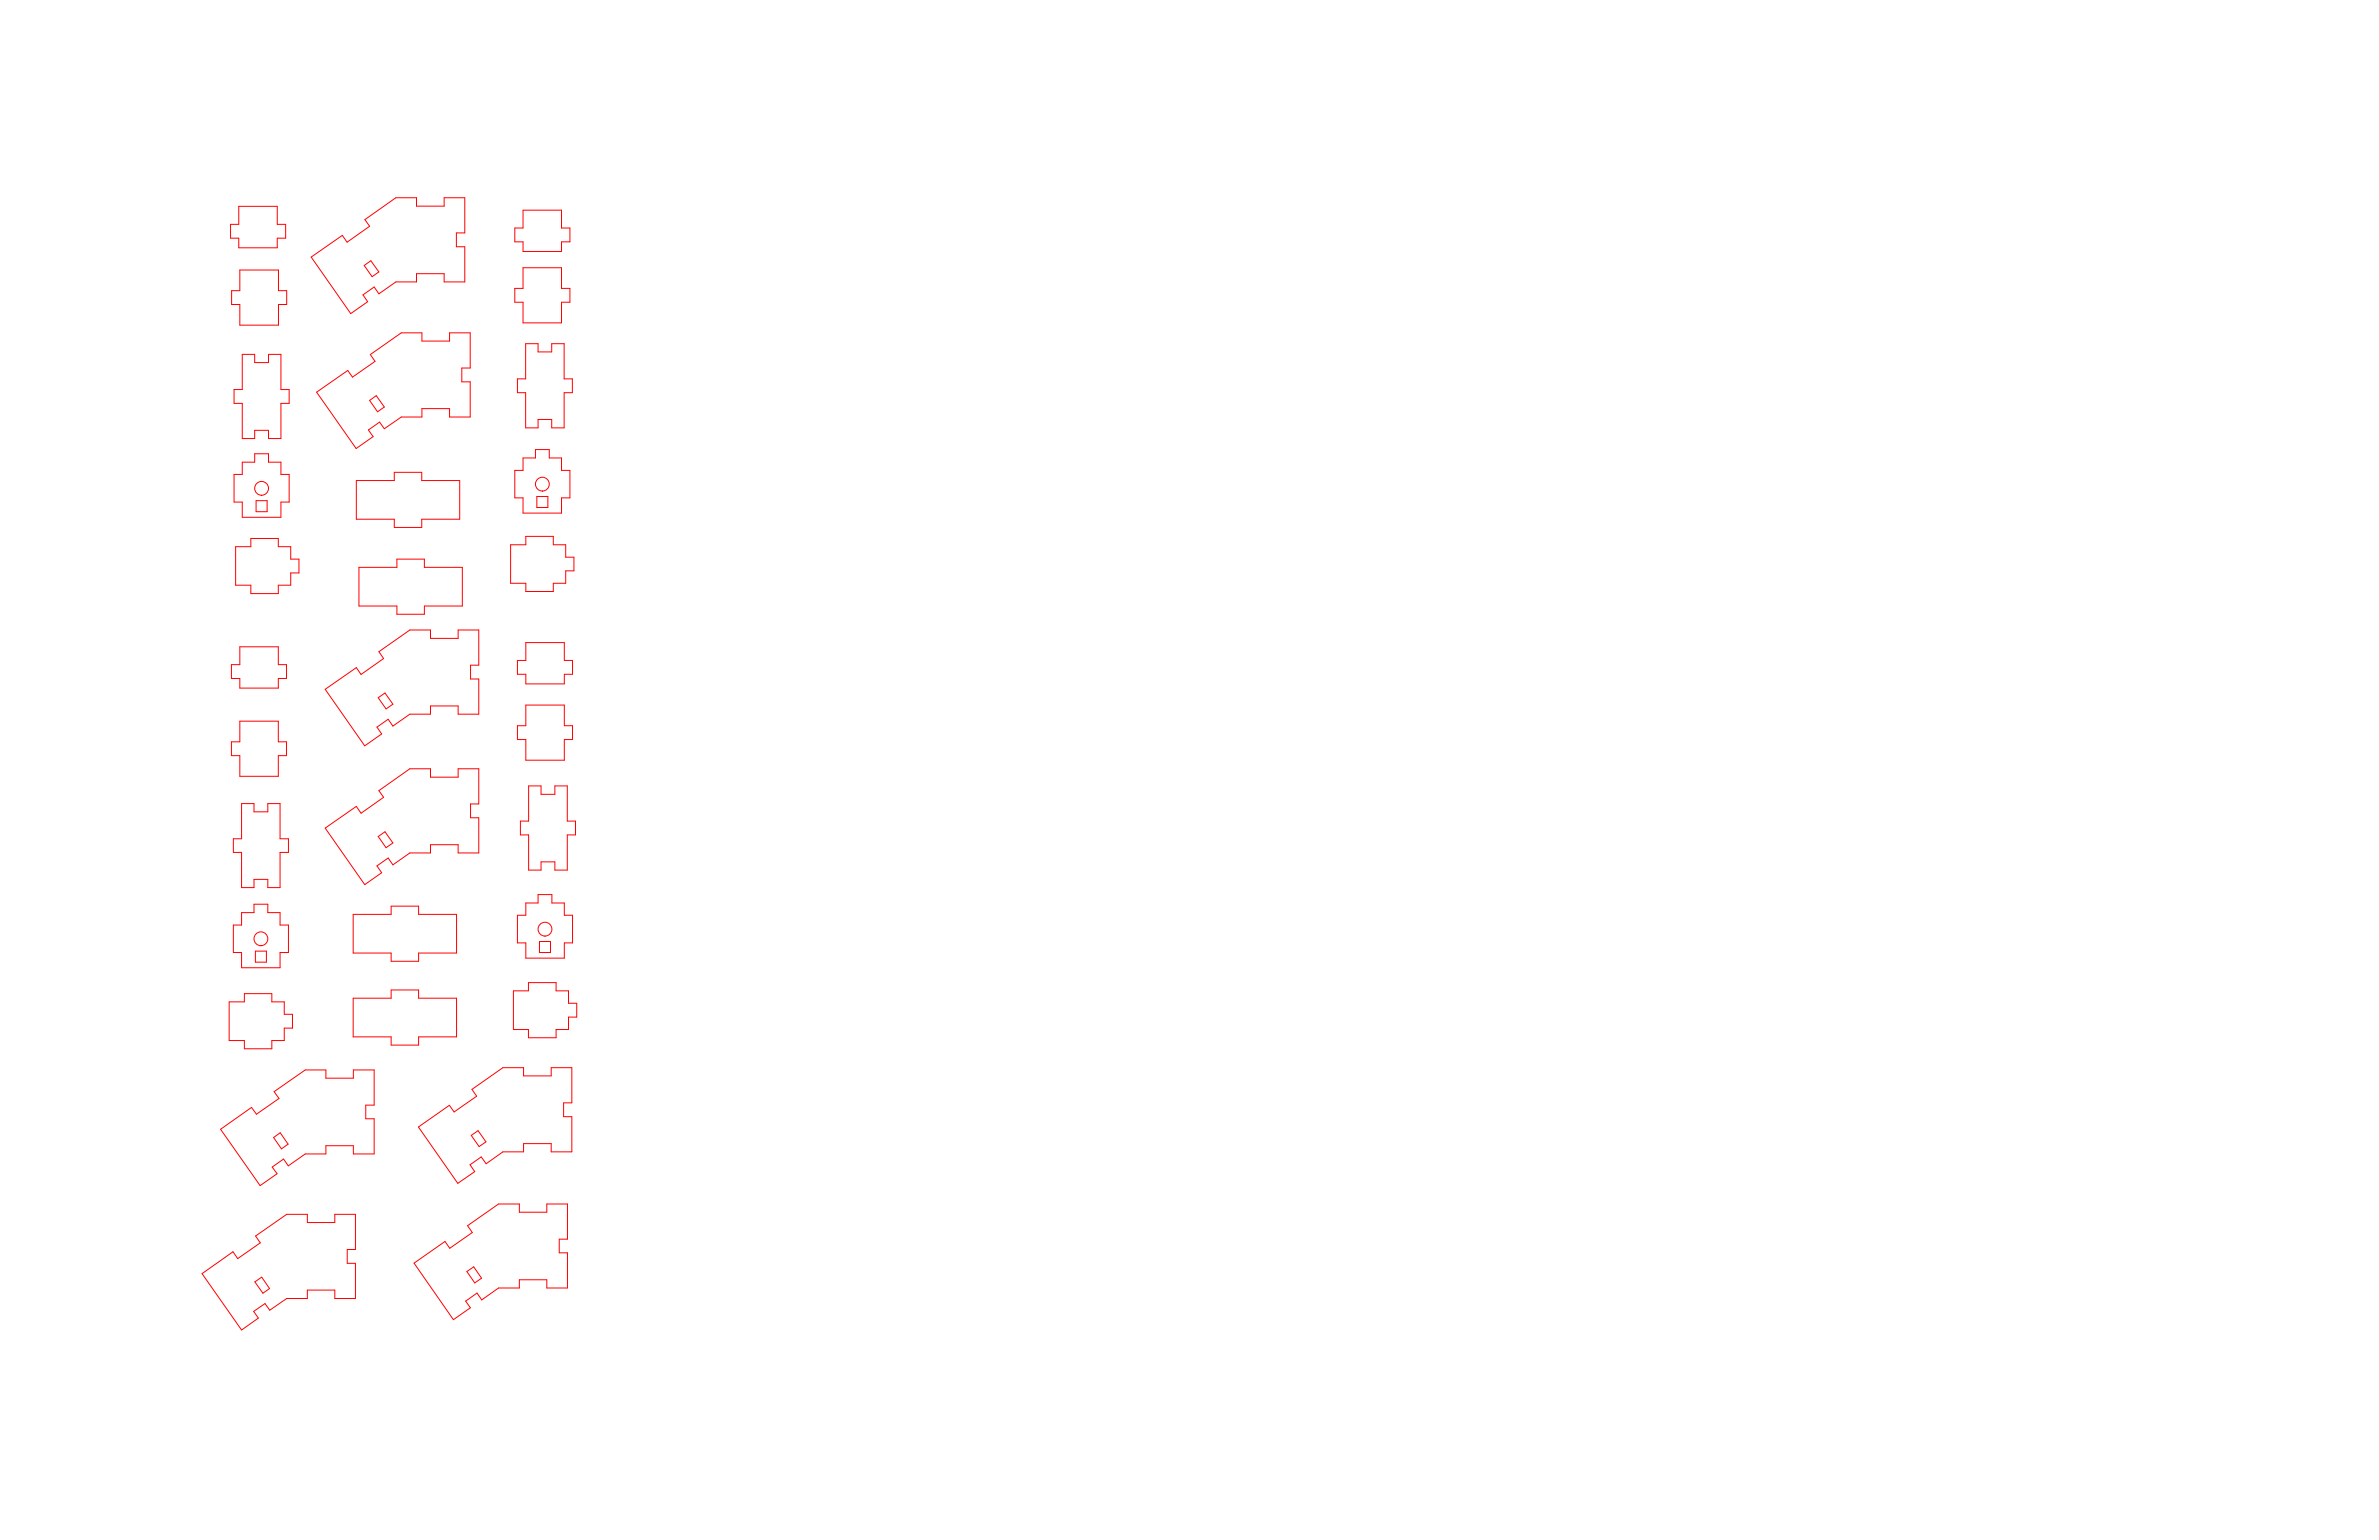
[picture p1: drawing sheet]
<svg xmlns="http://www.w3.org/2000/svg" width="864mm" height="559mm" viewBox="0 0 864 559" stroke-linecap="round" stroke-linejoin="round" font-family="sans-serif">
<!-- layer: Visible (ANSI) -->
<g fill="none" stroke="#f00" stroke-width=".36">
<path d="M86.7 74.9h13.9v6.5h3.1v5h-3.1v3.5h-13.9v-3.5h-3v-5h3zM189.9 76.3h13.9v6.4h3.1v5.1h-3.1v3.4h-13.9v-3.4h-3v-5.1h3zM87.1 98h14v7.5h3v5h-3v7.5h-14v-7.5h-3v-5h3zM113 93.3l11.3-7.9 1.7 2.5 8.2-5.8-1.7-2.4 11.2-7.9h7.5v3h10v-3h7.5v12.7h-3v5h3v12.8h-7.5v-3h-10v3h-7.5l-6.2 4.3-1.7-2.5-4 2.9 1.7 2.5-6.2 4.3zM132.2 96.3l2.4-1.7 2.9 4.1-2.4 1.7zM189.9 97.2h13.9v7.4h3.1v5.1h-3.1v7.5h-13.9v-7.5h-3v-5.1h3zM87.9 128.6h4.6v3h5v-3h4.5v12.8h3v5h-3v12.7h-4.5v-3h-5v3h-4.6v-12.7h-2.9v-5h2.9zM190.8 124.7h4.5v3h5v-3h4.5v12.8h3v5h-3v12.8h-4.5v-3.1h-5v3.1h-4.5v-12.8h-3v-5h3zM114.9 142.3l11.3-7.9 1.8 2.4 8.1-5.7-1.7-2.4 11.3-7.9h7.5v3h10v-3h7.5v12.7h-3.1v5.1h3.1v12.7h-7.5v-3h-10v3h-7.5l-6.2 4.3-1.7-2.4-4.1 2.8 1.7 2.4-6.1 4.4zM134.2 145.3l2.4-1.7 2.9 4.1-2.5 1.7zM87.9 167.7h4.6v-3h5v3h4.5v4.4h3v10.1h-3v5.5h-14.1v-5.5h-2.9v-10.1h2.9zM129.3 174.4h13.8v-3h10v3h13.8v14h-13.8v3h-10v-3h-13.8z"/>
<path d="M189.9 166.2h4.5v-3.1h5v3.1h4.4v4.5h3.1v10h-3.1v5.5h-13.9v-5.5h-3v-10h3zM85.5 198.4h5.6v-3h9.9v3h4.5v4.5h3v5h-3v4.4h-4.5v3.1h-9.9v-3.1h-5.6zM93 181.7h4v4h-4zM185.4 197.7h5.5v-3.1h10v3.1h4.5v4.5h2.9v4.9h-2.9v4.5h-4.5v3h-10v-3h-5.5zM194.9 180.1h4v4h-4zM130.3 205.9h13.8v-3h10v3h13.7v14h-13.7v3h-10v-3h-13.8zM87.1 234.7h13.9v6.5h3v5h-3v3.5h-13.9v-3.5h-3.1v-5h3.1zM190.9 233.2h14v6.4h2.9v5.1h-2.9v3.5h-14v-3.5h-3.1v-5.1h3.1zM118 250.1l11.3-7.8 1.8 2.4 8.2-5.7-1.8-2.5 11.3-7.9h7.5v3h10v-3h7.5v12.8h-3v5h3v12.7h-7.5v-2.9h-10v2.9h-7.5l-6.2 4.4-1.7-2.5-4.1 2.8 1.8 2.5-6.2 4.3zM137.3 253.2l2.5-1.7 2.8 4-2.5 1.7zM190.9 255.8h14v7.5h2.9v5.1h-2.9v7.4h-14v-7.4h-3.1v-5.1h3.1zM87.1 261.7h13.9v7.5h3v5h-3v7.5h-13.9v-7.5h-3.1v-5h3.1z"/>
<path d="M87.7 291.6h4.5v3h5v-3h4.5v12.8h3v4.9h-3v12.8h-4.5v-3h-5v3h-4.5v-12.8h-3v-4.9h3zM191.9 285.2h4.5v3h5v-3h4.5v12.7h3v5.1h-3v12.7h-4.5v-3h-5v3h-4.5v-12.7h-3v-5.1h3zM118 300.5l11.3-7.9 1.8 2.5 8.2-5.8-1.8-2.4 11.3-7.9h7.5v3h10v-3h7.5v12.7h-3v5h3v12.8h-7.5v-3h-10v3h-7.5l-6.2 4.3-1.7-2.5-4.1 2.9 1.8 2.5-6.2 4.3zM137.3 303.5l2.5-1.7 2.8 4.1-2.5 1.7zM87.7 331.2h4.5v-3.1h5v3.1h4.5v4.5h3v9.9h-3v5.6h-14v-5.6h-3v-9.9h3zM128.2 331.8h13.8v-3h10v3h13.7v14h-13.7v3h-10v-3h-13.8zM190.9 327.7h4.4v-3.1h5v3.1h4.6v4.4h2.9v10h-2.9v5.6h-14v-5.6h-3.1v-10h3.1zM92.7 345.1h4v4h-4zM186.4 359.5h5.4v-2.9h10.1v2.9h4.5v4.5h3v5.1h-3v4.5h-4.5v3h-10.1v-3h-5.4zM195.8 341.6h4v4h-4zM83.2 363.5h5.5v-2.9h10v2.9h4.5v4.5h3v5.1h-3v4.5h-4.5v3h-10v-3h-5.5zM128.2 362.2h13.8v-3h10v3h13.7v14h-13.7v3h-10v-3h-13.8z"/>
<path d="M80.1 409.8l11.2-8 1.8 2.5 8.2-5.7-1.8-2.5 11.3-7.9h7.5v3h10v-3h7.5v12.8h-3v5h3v12.7h-7.5v-3h-10v3h-7.5l-6.2 4.3-1.7-2.4-4.1 2.9 1.8 2.4-6.2 4.3zM99.3 412.8l2.4-1.8 2.9 4.2-2.4 1.7zM151.9 408.9l11.2-7.8 1.7 2.4 8.2-5.7-1.7-2.5 11.3-7.9h7.5v3h10v-3h7.5v12.8h-3v5h3v12.8h-7.5v-3h-10v3h-7.5l-6.1 4.3-1.8-2.5-4.1 2.9 1.7 2.4-6.1 4.3zM171.1 412l2.4-1.7 2.9 4-2.5 1.8zM150.3 458.3l11.2-7.8 1.8 2.4 8.1-5.7-1.7-2.4 11.3-7.9h7.5v3h10v-3h7.5v12.7h-3v5h3v12.8h-7.5v-3h-10v3h-7.5l-6.1 4.3-1.7-2.5-4.2 2.9 1.8 2.4-6.2 4.4zM73.3 462.2l11.3-8 1.7 2.5 8.2-5.7-1.7-2.5 11.3-7.9h7.5v3h9.9v-3h7.5v12.8h-3v5h3v12.8h-7.5v-3.1h-9.9v3.1h-7.5l-6.2 4.2-1.7-2.4-4.1 2.9 1.7 2.4-6.1 4.3zM92.5 465.1l2.5-1.7 2.9 4.2-2.5 1.7zM169.5 461.4l2.5-1.7 2.8 4.1-2.5 1.7z"/>
<circle cx="95" cy="177.2" r="2.51"/>
<circle cx="196.9" cy="175.7" r="2.51"/>
<circle cx="197.8" cy="337.2" r="2.51"/>
<circle cx="94.7" cy="340.6" r="2.51"/>
</g>
</svg>
